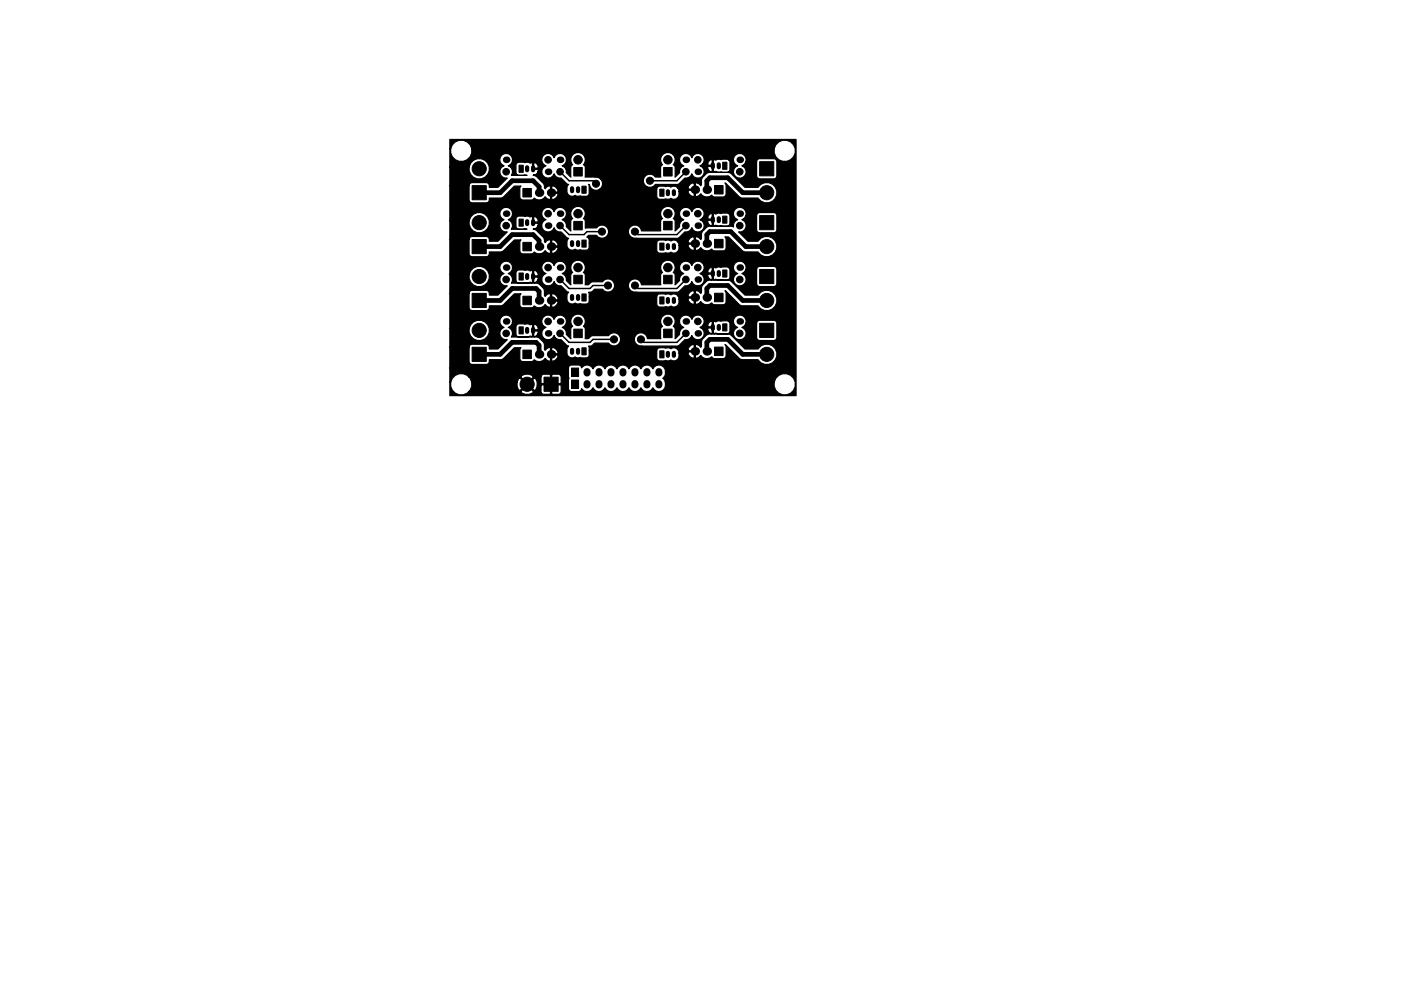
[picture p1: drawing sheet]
<svg xmlns="http://www.w3.org/2000/svg" width="297mm" height="210mm" viewBox="0 0 297 210" stroke-linecap="round" stroke-linejoin="round" font-family="sans-serif">
<g fill="#000">
<circle cx="107.3" cy="33.9" r=".7"/>
<circle cx="116.2" cy="36.4" r=".7"/>
<circle cx="118.7" cy="33.9" r=".7"/>
<circle cx="145.4" cy="33.9" r=".7"/>
<circle cx="148" cy="36.4" r=".7"/>
<circle cx="156.8" cy="33.9" r=".7"/>
<circle cx="107.3" cy="45.3" r=".7"/>
<circle cx="107.3" cy="56.8" r=".7"/>
<circle cx="114.3" cy="52.3" r=".9"/>
<circle cx="114.3" cy="40.9" r=".9"/>
<circle cx="116.2" cy="47.9" r=".7"/>
<circle cx="116.2" cy="59.3" r=".7"/>
<circle cx="116.8" cy="40.9" r=".9"/>
<circle cx="116.8" cy="52.3" r=".9"/>
<circle cx="118.7" cy="45.3" r=".7"/>
<circle cx="118.7" cy="56.8" r=".7"/>
<circle cx="145.4" cy="45.3" r=".7"/>
<circle cx="145.4" cy="56.8" r=".7"/>
<circle cx="147.3" cy="40.3" r=".9"/>
<circle cx="147.3" cy="51.7" r=".9"/>
<circle cx="148" cy="47.9" r=".7"/>
<circle cx="148" cy="59.3" r=".7"/>
<circle cx="149.9" cy="51.7" r=".9"/>
<circle cx="149.9" cy="40.3" r=".9"/>
<circle cx="156.8" cy="56.8" r=".7"/>
<circle cx="156.8" cy="45.3" r=".7"/>
<circle cx="107.3" cy="68.2" r=".7"/>
<circle cx="114.3" cy="75.2" r=".9"/>
<circle cx="114.3" cy="63.7" r=".9"/>
<circle cx="116.2" cy="70.7" r=".7"/>
<circle cx="116.8" cy="63.7" r=".9"/>
<circle cx="116.8" cy="75.2" r=".9"/>
<circle cx="118.7" cy="68.2" r=".7"/>
<circle cx="145.4" cy="68.2" r=".7"/>
<circle cx="147.3" cy="63.1" r=".9"/>
<circle cx="147.3" cy="74.5" r=".9"/>
<circle cx="148" cy="70.7" r=".7"/>
<circle cx="149.9" cy="63.1" r=".9"/>
<circle cx="149.9" cy="74.5" r=".9"/>
<circle cx="156.8" cy="68.2" r=".7"/>
</g>
<g fill="#000" stroke="#000" stroke-width=".21">
<path d="M110 35.1h.9v1.5h-.9zM121.7 35.5h1.8v1.8h-1.8zM140.7 35.5h1.8v1.8h-1.8zM153.2 34.4h.9v1.5h-.9zM151.5 39.4h1.8v1.8h-1.8zM161.1 34.3h3v3h-3zM100.1 39.4h3v3h-3zM100.1 50.8h3v3h-3zM110.9 40h1.8v1.8h-1.8zM110.9 51.4h1.8v1.8h-1.8zM110 57.9h.9v1.5h-.9zM110 46.5h.9v1.5h-.9z"/>
<path d="M123.4 39.5h.9v1.5h-.9zM123.4 50.9h.9v1.5h-.9zM121.7 47h1.8v1.8h-1.8zM139.9 40.1h.9v1.5h-.9zM139.9 51.6h.9v1.5h-.9zM140.7 47h1.8v1.8h-1.8zM153.2 45.9h.9v1.5h-.9zM153.2 57.3h.9v1.5h-.9zM151.5 50.8h1.8v1.8h-1.8zM161.1 45.7h3v3h-3zM161.1 57.2h3v3h-3zM100.1 62.2h3v3h-3z"/>
<path d="M100.1 73.7h3v3h-3zM110.9 62.8h1.8v1.8h-1.8zM110.9 74.3h1.8v1.8h-1.8zM110 69.3h.9v1.5h-.9zM121.2 78.1h1.5v1.8h-1.5zM123.4 62.4h.9v1.5h-.9zM123.4 73.8h.9v1.5h-.9zM121.7 58.4h1.8v1.8h-1.8zM121.7 69.8h1.8v1.8h-1.8zM139.9 63h.9v1.5h-.9zM139.9 74.4h.9v1.5h-.9zM140.7 58.4h1.8v1.8h-1.8z"/>
<path d="M140.7 69.8h1.8v1.8h-1.8zM153.2 68.7h.9v1.5h-.9zM151.5 62.2h1.8v1.8h-1.8zM151.5 73.6h1.8v1.8h-1.8zM161.1 68.6h3v3h-3zM115.3 80h3v3h-3zM121.2 80.6h1.5v1.8h-1.5z"/>
<circle cx="101.6" cy="35.8" r="1.5"/>
<circle cx="107.3" cy="36.4" r=".7"/>
<circle cx="116.2" cy="33.9" r=".7"/>
<circle cx="118.7" cy="36.4" r=".7"/>
<circle cx="122.6" cy="33.9" r=".9"/>
<circle cx="126.4" cy="39" r=".75"/>
<circle cx="137.8" cy="38.3" r=".75"/>
<circle cx="141.6" cy="33.9" r=".9"/>
<circle cx="145.4" cy="36.4" r=".7"/>
<circle cx="148" cy="33.9" r=".7"/>
<circle cx="156.8" cy="36.4" r=".7"/>
<circle cx="101.6" cy="58.7" r="1.5"/>
<circle cx="101.6" cy="47.2" r="1.5"/>
<circle cx="107.3" cy="47.9" r=".7"/>
<circle cx="107.3" cy="59.3" r=".7"/>
<circle cx="116.2" cy="45.3" r=".7"/>
<circle cx="116.2" cy="56.8" r=".7"/>
<circle cx="118.7" cy="47.9" r=".7"/>
<circle cx="118.7" cy="59.3" r=".7"/>
<circle cx="122.6" cy="45.3" r=".9"/>
<circle cx="122.6" cy="56.8" r=".9"/>
<circle cx="127.6" cy="49.1" r=".75"/>
<circle cx="134.6" cy="49.1" r=".75"/>
<circle cx="141.6" cy="45.3" r=".9"/>
<circle cx="141.6" cy="56.8" r=".9"/>
<circle cx="145.4" cy="47.9" r=".7"/>
<circle cx="145.4" cy="59.3" r=".7"/>
<circle cx="148" cy="45.3" r=".7"/>
<circle cx="148" cy="56.8" r=".7"/>
<circle cx="156.8" cy="47.9" r=".7"/>
<circle cx="156.8" cy="59.3" r=".7"/>
<circle cx="162.6" cy="52.3" r="1.5"/>
<circle cx="162.6" cy="40.9" r="1.5"/>
<circle cx="101.6" cy="70.1" r="1.5"/>
<circle cx="107.3" cy="70.7" r=".7"/>
<circle cx="116.2" cy="68.2" r=".7"/>
<circle cx="118.7" cy="70.7" r=".7"/>
<circle cx="122.6" cy="68.2" r=".9"/>
<circle cx="128.9" cy="60.6" r=".75"/>
<circle cx="130.2" cy="72" r=".75"/>
<circle cx="134.6" cy="60.6" r=".75"/>
<circle cx="135.9" cy="72" r=".75"/>
<circle cx="141.6" cy="68.2" r=".9"/>
<circle cx="145.4" cy="70.7" r=".7"/>
<circle cx="148" cy="68.2" r=".7"/>
<circle cx="156.8" cy="70.7" r=".7"/>
<circle cx="162.6" cy="75.2" r="1.5"/>
<circle cx="162.6" cy="63.7" r="1.5"/>
<circle cx="111.8" cy="81.5" r="1.5"/>
</g>
<g fill="none" stroke="#000" stroke-width=".9">
<path d="M111.8 35.5v.6M113 35.5v.6M121.3 40v.6M122.6 40v.6M151.1 34.9v.6M152.4 34.9v.6M111.8 46.9v.6M111.8 58.4v.6M113 46.9v.6M113 58.4v.6M121.3 51.4v.6M122.6 51.4v.6"/>
<path d="M141.6 40.6v.6M141.6 52v.6M142.9 40.6v.6M142.9 52v.6M151.1 46.3v.6M151.1 57.7v.6M152.4 46.3v.6M152.4 57.7v.6M111.8 69.8v.6M113 69.8v.6M121.3 62.8v.6M121.3 74.2v.6"/>
<path d="M122.6 62.8v.6M122.6 74.2v.6M141.6 63.4v.6M141.6 74.9v.6M142.9 63.4v.6M142.9 74.9v.6M151.1 69.2v.6M152.4 69.2v.6"/>
</g>
<g fill="none" stroke="#000" stroke-width="1.5">
<path d="M124.5 78.8v.3M127 78.8v.3M129.5 78.8v.3M132.1 78.8v.3M134.6 78.8v.3M137.2 78.8v.3M139.7 78.8v.3M124.5 81.4v.3M127 81.4v.3M129.5 81.4v.3M132.1 81.4v.3M134.6 81.4v.3"/>
<path d="M137.2 81.4v.3M139.7 81.4v.3"/>
</g>
<path d="M101.6 40.9h4.4l2.6-2.6h4.4l1.3 1.3v1.3M101.6 52.3h4.4l2.6-2.5h4.4l1.3 1.2v1.3M149.9 40.3v-2l.6-.6h3.8l3.2 3.2h5.1M149.9 51.7v-1.9l.6-.7h4.4l3.2 3.2h4.5M101.6 63.7h4.4l2.6-2.5h5.1l.6 .6v1.9M101.6 75.2h4.4l2.6-2.6h5.1l.6 .7v1.9M149.9 63.1v-1.9l.6-.6h3.8l3.2 3.1h5.1M149.9 74.5v-1.9l.6-.6h3.8l3.2 3.2h5.1" fill="none" stroke="#000" stroke-width="1"/>
<path d="M118.7 36.4l1.9 1.9h5.1l.7 .7M145.4 36.4l-1.9 1.9h-5.7M118.7 47.9l1.9 1.9h3.2l.7-.7h3.1M118.7 59.3l1.9 1.9h4.5l.6-.6h3.2M145.4 47.9l-1.9 1.9h-8.2l-.7-.7M145.4 59.3l-1.9 1.9h-8.2l-.7-.6M118.7 70.7l1.9 1.9h4.5l.6-.6h4.5M145.4 70.7l-1.9 1.9h-7l-.6-.6" fill="none" stroke="#000" stroke-width=".31"/>
<path d="M95.4 29.6h73.4v54.3h-73.4v-2.8h.2v.9a2.24 2.24 0 0 0 1.6 1.7 2.24 2.24 0 0 0 2.2-.7h11l.2 .4a1.78 1.78 0 0 0 2.5-.4l-1.3-1.3-1.4 1.3h-11l.6-1v-.9h9.6v.9l.3 .7 .3 .2 1.4-1.4h.3l1.4 1.4 .3-.2 .3-.9h.8v1.4l.3 .4 1.6 .1 .1-.2v-1.8h.3v1.8l.1 .2h1.4l.4-.3 .1-1.6-.2-.1h-3.9l-.2 .1h-.8v-.7l-.3-.7-.3-.2-1.4 1.3h-.3l-1.4-1.3-.3 .2-.3 .7h-9.6l-.6-1.1h11l1.4 1.3 1.3-1.3-.1-.1h1.7v1.3l.2 .2h1.8v-1.8h.3v1.8h1.8l.2-.2v-1.3l-.5-.5h-1.4l-.1 .2-.4-.2h-1.4l-.5 .5h-1.7a1.7 1.7 0 0 0-2.6 .1h-11l-.3-.4a2.28 2.28 0 0 0-3.5 1.5h-.2v-3h25.1v1.8l.2 .4-.2 .3 .1 2.1 .6 .4h1.5a.64 .64 0 0 0 .6-.6 1.37 1.37 0 0 0 2.4-.2 1.39 1.39 0 0 0 1.3 .8 1.39 1.39 0 0 0 1.3-.8 1.39 1.39 0 0 0 1.2 .8 1.39 1.39 0 0 0 1.3-.8 1.39 1.39 0 0 0 1.3 .8 1.39 1.39 0 0 0 1.2-.8 1.39 1.39 0 0 0 1.3 .8 1.39 1.39 0 0 0 1.3-.8 1.39 1.39 0 0 0 1.3 .8 1.39 1.39 0 0 0 1.2-.8 1.44 1.44 0 0 0 1.9 .7 1.44 1.44 0 0 0 .8-1.9h23v.9a2.28 2.28 0 0 0 3.5 1.4 2.28 2.28 0 0 0 0-3.8 2.28 2.28 0 0 0-3.5 1.5h-23l-.6-.8a1.49 1.49 0 0 0 .2-2.4 1.49 1.49 0 0 0-2.3 .3 1.39 1.39 0 0 0-1.2-.8 1.39 1.39 0 0 0-1.3 .8 1.39 1.39 0 0 0-1.3-.8 1.39 1.39 0 0 0-1.3 .8 1.39 1.39 0 0 0-1.2-.8 1.39 1.39 0 0 0-1.3 .8 1.39 1.39 0 0 0-1.3-.8 1.39 1.39 0 0 0-1.2 .8 1.39 1.39 0 0 0-1.3-.8 1.39 1.39 0 0 0-1.3 .8 1.37 1.37 0 0 0-2.4-.1 .64 .64 0 0 0-.6-.7l-1.8 .1-.4 .6h-25.1v-4.4h4.1v3l.1 .4 .5 .2h3a.74 .74 0 0 0 .6-1l2.8-.1 2.6-2.4h1.4l-.3 .5v1.8a.65 .65 0 0 0 .7 .6h1.8l.6-.4a1.55 1.55 0 0 0 2.3-.3l.3 .4 .6 .3 .2-.2v-1.2h.3v1.2a1.04 1.04 0 0 0 1.2-1.2h-1.5v-1.5h.3v1.3h1.2l.1-.3a1.26 1.26 0 0 0-1.6-1l-.2-.1-.6 .2-.3 .4-.2-.2a2.26 2.26 0 0 0-1.8-2.6h-1.8l.6-.2 .3 .1 .2-.1v-1.1h.3v1.1l.1 .1 .4-.1 .3-.6h.8l.1 .6a1.36 1.36 0 0 0 1.3 .8 1.36 1.36 0 0 0 1.3-.9 1.29 1.29 0 0 0 1.5 .9l1.1 1.1 .5 .2a1.51 1.51 0 0 0 .7 2.5l.6-.2a1.01 1.01 0 0 0 1.1 .1l1.3 .1 .4-.1 .2-.5v-.9h14.3v1.5a.65 .65 0 0 0 .7 .7l1.2-.1 .5 .1 .6-.2 .3 .1a1.2 1.2 0 0 0 1.2-.3 1.2 1.2 0 0 0 .3-1.3h1.8l.6 .9 .6 .2 .2-.1v-1.2h-1.3l-.1 .2h-1.8l-.3-.7h2.1l.1 .2h1.3v-1.2h.2v2.7l.3 .1 .5-.2 .4-.4 .2 .3a1.61 1.61 0 0 0 2.1 0l.6 .4h1.8a.65 .65 0 0 0 .6-.7v-1.8l-.2-.5 3.3 3.1 3.7 .1a2.17 2.17 0 0 0 3.3 .5 2.17 2.17 0 0 0 0-3.3 2.17 2.17 0 0 0-3.3 .5h-2.7l-3.3-3.1h-2.3l.5-.2 1.2 .2 .5-.2 .2-.5v-1.5l-.3-.5h1a1.31 1.31 0 0 0 .9 1.3 1.35 1.35 0 0 0-.6 2 1.35 1.35 0 0 0 2.1 0 1.35 1.35 0 0 0-.6-2 1.23 1.23 0 0 0 .8-.9h2.3v3a.65 .65 0 0 0 .7 .6h3l.4-.1 .2-.5v-3a.65 .65 0 0 0-.6-.6h-3l-.5 .1-.2 .5h-2.3a1.35 1.35 0 0 0-1.1-1.7 1.35 1.35 0 0 0-1.5 1.3l-1.4-.1-1.2 .1a1.01 1.01 0 0 0-1.1 .1l-.4-.2-.1 .1v2.5l.1 .1 .4-.2 .6 .3h-2.3a2.32 2.32 0 0 0-1.4 2.6l-.1 .2-.4-.4-.5-.2-.3 .1-.4-.1-.6 .2-.6 .9h-2.1a1.04 1.04 0 0 0-1.5-.2 1.01 1.01 0 0 0-1.1-.1l-1.5-.1-.4 .6h-14.3l-.1-1h.6l.7-.6h2.9l.4 .4a1.41 1.41 0 0 0 1.6 0 1.41 1.41 0 0 0 .6-1.5h2.9v.6a1.68 1.68 0 0 0 1.9 1.1h7.4l1.4-1.3 1-.2 .5-.6a1.35 1.35 0 0 0 2.1 .5 1.35 1.35 0 0 0-.2-2.2h1.4v.3a.76 .76 0 0 0 1 .8v-1.1h-2.4l-.2-.1 .6-.5h1v.3h1v-1.1l-.2-.1-.3 .2-.5 .7h-1a1.34 1.34 0 0 0-.4-2 1.34 1.34 0 0 0-1.9 .8 1.35 1.35 0 0 0-2.2-.6 1.35 1.35 0 0 0 .5 2.3 1.29 1.29 0 0 0-.9 1.5l-1 .8 .1-2-.5-.6a1.55 1.55 0 0 0 0-2.1 1.55 1.55 0 0 0-2.2 0 1.55 1.55 0 0 0 0 2.1l-.4 .6v2h-2.8v-.1a1.41 1.41 0 0 0-1.4-1.1 1.41 1.41 0 0 0-1.4 1.1h-2.9l-.3-.5a1.41 1.41 0 0 0-2.3 0h-3.3l-.5 .2-.4 .4h-.7v-2l-.4-.6a1.55 1.55 0 0 0-.1-2.1 1.55 1.55 0 0 0-2.1 0 1.55 1.55 0 0 0-.1 2.1l-.4 .6 .1 2-1-.8a1.29 1.29 0 0 0-.9-1.5 1.35 1.35 0 0 0 .5-2.3 1.35 1.35 0 0 0-2.2 .6 1.34 1.34 0 0 0-2.3-.6 1.34 1.34 0 0 0 .6 2.3 1.31 1.31 0 0 0-1 1.2h-.8l.1-.5h-1.2v-1.3h.3v1.1h.9a.91 .91 0 0 0-.2-1 .91 .91 0 0 0-1-.1l-.2-.1-.3 .1a1.01 1.01 0 0 0-1.1-.1l-1.3-.1-.4 .2-.2 .4v1.5a.65 .65 0 0 0 .6 .7l1.3-.1 .5 .1h-3.4a1.33 1.33 0 0 0-.7-2 1.34 1.34 0 0 0 .7-2.1 1.34 1.34 0 0 0-2.2 0 1.34 1.34 0 0 0 .7 2.1 1.35 1.35 0 0 0-.9 1.6 1.35 1.35 0 0 0 1.5 1l-1.9 1.9h-1.9a.77 .77 0 0 0-.6-1h-3l-.5 .2-.1 .5h-4.1v-4h4.1a2.18 2.18 0 0 0 2.5 2.5 2.18 2.18 0 0 0 1.4-3.3 2.18 2.18 0 0 0-3.6 0l-.3 .8h-4.1v-7.5h4.1v3l.1 .5 .5 .2h3a.74 .74 0 0 0 .6-1l2.8-.1 2.6-2.5h1.4l-.3 .5v1.8a.65 .65 0 0 0 .7 .7h1.8l.6-.4a1.55 1.55 0 0 0 2.3-.3l.3 .4 .6 .2 .2-.1v-1.2h.3v1.2a1.04 1.04 0 0 0 1.2-1.2h-1.5v-1.5h.3v1.2h1.2l.1-.2a1.26 1.26 0 0 0-1.6-1l-.2-.1-.6 .2-.3 .4-.2-.2a2.26 2.26 0 0 0-1.8-2.6h-1.8l.6-.3 .3 .2 .2-.1v-1.1h.3v1.1l.1 .1 .4-.2 .3-.5h.8l.1 .5a1.36 1.36 0 0 0 1.3 .8 1.36 1.36 0 0 0 1.3-.9 1.29 1.29 0 0 0 1.5 .9l1.1 1.2 .5 .2a1.51 1.51 0 0 0 .7 2.5l.6-.2a1.01 1.01 0 0 0 1.1 .1l1.3 .1 .4-.2 .2-.4v-.9h14.3v1.5a.65 .65 0 0 0 .7 .6l1.2-.1 .5 .2 .6-.3 .3 .2a1.2 1.2 0 0 0 1.2-.3 1.2 1.2 0 0 0 .3-1.3h1.8l.6 .9 .6 .2 .2-.1v-1.3h-1.3l-.1 .3h-1.8l-.3-.8h2.1l.1 .3h1.3v-1.3h.2v2.8l.3 .1 .5-.2 .4-.4 .2 .2a1.61 1.61 0 0 0 2.1 .1l.6 .4h1.8a.65 .65 0 0 0 .6-.7v-1.8l-.2-.5 3.3 3.1 3.7 .1a2.17 2.17 0 0 0 3.3 .5 2.17 2.17 0 0 0 0-3.3 2.17 2.17 0 0 0-3.3 .5h-2.7l-3.3-3.1-2.3-.1 .5-.1 1.2 .1 .5-.2 .2-.4v-1.5l-.3-.5h1a1.31 1.31 0 0 0 .9 1.2 1.35 1.35 0 0 0-.6 2.1 1.35 1.35 0 0 0 2.1 0 1.35 1.35 0 0 0-.6-2.1 1.23 1.23 0 0 0 .8-.8h2.3v3a.65 .65 0 0 0 .7 .6h3l.4-.2 .2-.4v-3a.65 .65 0 0 0-.6-.7h-3l-.5 .2-.2 .5h-2.3a1.35 1.35 0 0 0-1.1-1.8 1.35 1.35 0 0 0-1.5 1.4l-1.4-.2-1.2 .1a1.01 1.01 0 0 0-1.1 .2l-.4-.2-.1 .1v2.5l.1 .1 .4-.2 .6 .2-2.3 .1a2.32 2.32 0 0 0-1.4 2.5l-.1 .3-.4-.4-.5-.3-.3 .1-.4-.1-.6 .3-.6 .8h-2.1a1.04 1.04 0 0 0-1.5-.1 1.01 1.01 0 0 0-1.1-.1l-1.5-.1-.4 .6h-14.3l-.1-1h.6l.7-.6h1.6l.4 .3a1.41 1.41 0 0 0 1.6 0 1.41 1.41 0 0 0 .6-1.4h2.9v.5a1.68 1.68 0 0 0 2 1.2h8.3l.6-.2 1.1-1.2 1-.2 .5-.6a1.35 1.35 0 0 0 2.1 .5 1.35 1.35 0 0 0-.2-2.1h1.4v.3a.76 .76 0 0 0 1 .8v-1.1h-2.4l-.2-.2 .6-.4h1v.3h1v-1.1l-.2-.1-.3 .2-.5 .7h-1a1.34 1.34 0 0 0-.4-2 1.34 1.34 0 0 0-1.9 .7 1.35 1.35 0 0 0-2.2-.5 1.35 1.35 0 0 0 .5 2.2 1.29 1.29 0 0 0-.9 1.5l-1 .9 .1-2-.5-.6a1.55 1.55 0 0 0 0-2.2 1.55 1.55 0 0 0-2.2 0 1.55 1.55 0 0 0 0 2.2l-.4 .6v2h-4.1v-.1a1.41 1.41 0 0 0-1.4-1.1 1.41 1.41 0 0 0-1.4 1.1h-2.9l-.2-.5a1.41 1.41 0 0 0-2.4 0h-2l-.5 .2-.4 .4h-.7v-2l-.4-.6a1.55 1.55 0 0 0-.1-2.2 1.55 1.55 0 0 0-2.1 0 1.55 1.55 0 0 0-.1 2.2l-.4 .6 .1 2-1-.9a1.29 1.29 0 0 0-.9-1.5 1.35 1.35 0 0 0 .5-2.2 1.35 1.35 0 0 0-2.2 .5 1.34 1.34 0 0 0-2.3-.5 1.34 1.34 0 0 0 .6 2.2 1.31 1.31 0 0 0-1 1.3h-.8l.1-.5h-1.2v-1.3h.3v1h.9a.91 .91 0 0 0-.2-.9 .91 .91 0 0 0-1-.1l-.2-.2-.3 .2a1.01 1.01 0 0 0-1.1-.1l-1.3-.1-.4 .2-.2 .4v1.5a.65 .65 0 0 0 .6 .7l1.3-.1 .5 .1h-3.4a1.33 1.33 0 0 0-.7-2.1 1.34 1.34 0 0 0 .7-2 1.34 1.34 0 0 0-2.2 0 1.34 1.34 0 0 0 .7 2 1.35 1.35 0 0 0-.9 1.7 1.35 1.35 0 0 0 1.5 .9l-1.9 2h-1.9a.77 .77 0 0 0-.6-1h-3l-.5 .2-.1 .4h-4.1v-4h4.1a2.18 2.18 0 0 0 2.5 2.6 2.18 2.18 0 0 0 1.4-3.3 2.18 2.18 0 0 0-3.6 0l-.3 .7h-4.1v-7.4h4.1v3l.1 .5 .5 .2h3a.74 .74 0 0 0 .6-1l2.8-.1 2.6-2.5h1.4l-.3 .5v1.8a.65 .65 0 0 0 .7 .7h1.8l.6-.4a1.55 1.55 0 0 0 2.3-.3l.3 .4 .6 .2 .2-.1v-1.3h.3v1.3a1.04 1.04 0 0 0 1.2-1.3h-1.5v-1.5h.3v1.3h1.2l.1-.2a1.26 1.26 0 0 0-1.6-1.1l-.2-.1-.6 .3-.3 .4-.5-1.3-1.3-1.2-.8-.4 .2-.1 .1 .1 .4-.2 .3-.5h.8a1.36 1.36 0 0 0 1.2 1.3 1.36 1.36 0 0 0 1.5-.9 1.29 1.29 0 0 0 1.5 .9l1.1 1.1 .5 .3a1.51 1.51 0 0 0 .7 2.5l.6-.2a1.01 1.01 0 0 0 1.1 .1l1.3 .1 .4-.2 .2-.5v-.8h14.3v1.5a.65 .65 0 0 0 .7 .6l1.2-.1 .5 .1 .6-.2 .3 .1a1.2 1.2 0 0 0 1.2-.3 1.2 1.2 0 0 0 .3-1.3h1.8l.6 .9 .6 .3 .2-.1v-1.3h-1.3l-.1 .2h-1.8l-.3-.7h2.1l.1 .3h1.3v-1.3h.2v2.8l.3 .1 .5-.3 .4-.4 .2 .3a1.61 1.61 0 0 0 2.1 0l.6 .4h1.8a.65 .65 0 0 0 .6-.6v-1.8l-.2-.5h.8l3.2 3.1 3 .1a2.17 2.17 0 0 0 3.3 .5 2.17 2.17 0 0 0 0-3.3 2.17 2.17 0 0 0-3.3 .5h-2.1l-2-2a1.35 1.35 0 0 0 1.6-1 1.35 1.35 0 0 0-.9-1.6 1.23 1.23 0 0 0 .8-.9h2.3v3a.65 .65 0 0 0 .7 .7h3l.4-.2 .2-.5v-3a.65 .65 0 0 0-.6-.6h-3l-.5 .2-.2 .4h-2.3a1.35 1.35 0 0 0-.8-1.7 1.35 1.35 0 0 0-1.7 .9 1.35 1.35 0 0 0 .8 1.7 1.3 1.3 0 0 0-.9 1.6l-.6-.2h-2.5h.6a1.91 1.91 0 0 0 1.6-.2l.2-.4v-1.5l-.2-.5-.5-.2-1.2 .1a1.01 1.01 0 0 0-1.1 .1l-.4-.1-.1 .1v2.4l.1 .1 .4-.1 .6 .2-2.3 .1a2.32 2.32 0 0 0-1.4 2.5l-.1 .2-.4-.4-.5-.2-.3 .1-.4-.1-.6 .2-.6 .9h-2.1a1.04 1.04 0 0 0-1.5-.2 1.01 1.01 0 0 0-1.1-.1h-1.5l-.4 .6h-14.3v-.9l-.5-.4 .4-.4h1.7a1.41 1.41 0 0 0 1.7 .5 1.41 1.41 0 0 0 .8-1.5h4.2v.5a1.68 1.68 0 0 0 2 1.2h8.3l.6-.3 1.1-1.1 1-.2 .5-.6a1.35 1.35 0 0 0 2.1 .5 1.35 1.35 0 0 0-.2-2.2h1.4v.3a.76 .76 0 0 0 1 .8v-1.1h-2.4l-.2-.1 .6-.4h1v.3h1v-1.1l-.2-.1-.3 .1-.5 .8h-1a1.34 1.34 0 0 0-.4-2.1 1.34 1.34 0 0 0-1.9 .8 1.35 1.35 0 0 0-2.2-.5 1.35 1.35 0 0 0 .5 2.2 1.29 1.29 0 0 0-.9 1.5l-1 .9 .1-2-.5-.6a1.55 1.55 0 0 0 0-2.2 1.55 1.55 0 0 0-2.2 0 1.55 1.55 0 0 0 0 2.2l-.4 .6v2h-4.1v-.1a1.41 1.41 0 0 0-1.4-1.2 1.41 1.41 0 0 0-1.4 1.2h-4.2l-.2-.5a1.41 1.41 0 0 0-2.3 0h-2.4v-1.7l-.4-.3a1.55 1.55 0 0 0-.1-2.2 1.55 1.55 0 0 0-2.1 0 1.55 1.55 0 0 0-.1 2.2l-.4 .6 .1 2-1-.9a1.29 1.29 0 0 0-.9-1.5 1.35 1.35 0 0 0 .5-2.2 1.35 1.35 0 0 0-2.2 .5 1.34 1.34 0 0 0-2.3-.5 1.34 1.34 0 0 0 .6 2.2 1.31 1.31 0 0 0-1 1.3h-.8l.1-.5h-1.2v-1.4h.3v1.1h.9a.91 .91 0 0 0-.2-.9 .91 .91 0 0 0-1-.2l-.2-.1-.3 .2a1.01 1.01 0 0 0-1.1-.1l-1.3-.2-.4 .2-.2 .5v1.5a.65 .65 0 0 0 .6 .6l1.3-.1 .5 .1h-3.4a1.33 1.33 0 0 0-.7-2 1.34 1.34 0 0 0 .7-2.1 1.34 1.34 0 0 0-2.2 0 1.34 1.34 0 0 0 .7 2.1 1.35 1.35 0 0 0-.9 1.6 1.35 1.35 0 0 0 1.5 1l-1.9 2h-1.9a.77 .77 0 0 0-.6-1h-3l-.5 .2-.1 .4h-4.1v-4h4.1a2.18 2.18 0 0 0 2.5 2.6 2.18 2.18 0 0 0 1.4-3.4 2.18 2.18 0 0 0-3.6 0l-.3 .8h-4.1v-7.4h4.1v3l.1 .4 .5 .2h3a.74 .74 0 0 0 .6-1h2.8l2.6-2.5h1.4l-.3 .5v1.8a.65 .65 0 0 0 .7 .6h1.8l.6-.4a1.55 1.55 0 0 0 2.3-.3l.3 .4 .6 .3 .2-.1v-1.3h.3v1.3a1.04 1.04 0 0 0 1.2-1.3h-1.5v-1.5h.3v1.3h1.2l.1-.3a1.26 1.26 0 0 0-1.6-1l-.2-.1-.6 .3-.3 .3-.5-1.2-1.3-1.3-.8-.3 .2-.2 .1 .2 .4-.2 .3-.6h.8a1.36 1.36 0 0 0 1.2 1.4 1.36 1.36 0 0 0 1.5-.9 1.29 1.29 0 0 0 1.5 .9l1.1 1.1 .5 .2a1.51 1.51 0 0 0 .7 2.6l.6-.3a1.01 1.01 0 0 0 1.1 .1l1.3 .2 .4-.2 .2-.5-.1-1.9 .2 .2a1.41 1.41 0 0 0 2.2 .8h12v1.5a.65 .65 0 0 0 .7 .7l1.2-.1 .5 .1 .6-.2 .3 .1a1.2 1.2 0 0 0 1.2-.3 1.2 1.2 0 0 0 .3-1.3h1.8l.6 .9 .6 .2 .2-.1v-1.2h-1.3l-.1 .2h-1.8l-.3-.7h2.1l.1 .2h1.3v-1.2h.2v2.7l.3 .1 .5-.2 .4-.4 .2 .3a1.61 1.61 0 0 0 2.1 0l.6 .4h1.8a.65 .65 0 0 0 .6-.6v-1.8l-.2-.6 3.3 3.2h3.7a2.17 2.17 0 0 0 3.3 .5 2.17 2.17 0 0 0 0-3.3 2.17 2.17 0 0 0-3.3 .6h-2.7l-3.3-3.2h-2.3l.5-.1 1.2 .1 .5-.2 .2-.5v-1.5l-.3-.5h1a1.31 1.31 0 0 0 .9 1.3 1.35 1.35 0 0 0-.6 2.1 1.35 1.35 0 0 0 2.1 0 1.35 1.35 0 0 0-.6-2.1 1.23 1.23 0 0 0 .8-.9h2.3v3a.65 .65 0 0 0 .7 .7h3l.4-.2 .2-.5v-3a.65 .65 0 0 0-.6-.6h-3l-.5 .2-.2 .4h-2.3a1.35 1.35 0 0 0-1.1-1.7 1.35 1.35 0 0 0-1.5 1.3l-1.4-.1-1.2 .1a1.01 1.01 0 0 0-1.1 .1l-.4-.2-.1 .2v2.4l.1 .1 .4-.1 .6 .2h-2.3a2.32 2.32 0 0 0-1.4 2.6l-.1 .2-.4-.4-.5-.2-.3 .1-.4-.1-.6 .2-.6 .9h-2.1a1.04 1.04 0 0 0-1.5-.2 1.01 1.01 0 0 0-1.1-.1l-1.5-.1-.4 .6h-12a1.37 1.37 0 0 0 .2-2h9v.5a1.41 1.41 0 0 0 1.1 1.1 1.41 1.41 0 0 0 1.5-.6h4.8l1.4-1.3 1-.2 .5-.6a1.35 1.35 0 0 0 2.1 .5 1.35 1.35 0 0 0-.2-2.2h1.4v.3a.76 .76 0 0 0 1 .8v-1.1h-2.4l-.2-.1 .6-.5h1v.3h1v-1l-.2-.2-.3 .2-.5 .7h-1a1.34 1.34 0 0 0-.4-2 1.34 1.34 0 0 0-1.9 .8 1.35 1.35 0 0 0-2.2-.6 1.35 1.35 0 0 0 .5 2.3 1.29 1.29 0 0 0-.9 1.5l-1 .9 .1-2.1-.5-.6a1.55 1.55 0 0 0 0-2.1 1.55 1.55 0 0 0-2.2 0 1.55 1.55 0 0 0 0 2.1l-.4 .6v2.1h-1.1l-.4-.4a1.41 1.41 0 0 0-2.2 .9h-9l-.8-.5h-2.5v-2.1l-.4-.6a1.55 1.55 0 0 0-.1-2.1 1.55 1.55 0 0 0-2.1 0 1.55 1.55 0 0 0-.1 2.1l-.4 .6 .1 2.1-1-.9a1.29 1.29 0 0 0-.9-1.5 1.35 1.35 0 0 0 .5-2.3 1.35 1.35 0 0 0-2.2 .6 1.34 1.34 0 0 0-2.3-.6 1.34 1.34 0 0 0 .6 2.3 1.31 1.31 0 0 0-1 1.2h-.8l.1-.5-1.2 .1v-1.4h.3v1.1h.9a.91 .91 0 0 0-.2-.9 .91 .91 0 0 0-1-.2l-.2-.1-.3 .1a1.01 1.01 0 0 0-1.1-.1l-1.3-.1-.4 .2-.2 .5v1.5a.65 .65 0 0 0 .6 .6l1.3-.1 .5 .1h-3.4a1.33 1.33 0 0 0-.7-2 1.34 1.34 0 0 0 .7-2.1 1.34 1.34 0 0 0-2.2 0 1.34 1.34 0 0 0 .7 2.1 1.35 1.35 0 0 0-.9 1.6 1.35 1.35 0 0 0 1.5 1l-1.9 2h-1.9a.77 .77 0 0 0-.6-1.1h-3l-.5 .2-.1 .5h-4.1v-4h4.1a2.18 2.18 0 0 0 2.5 2.5 2.18 2.18 0 0 0 1.4-3.3 2.18 2.18 0 0 0-3.6 0l-.3 .8h-4.1v-3.8h.2a2.28 2.28 0 0 0 2.2 2.7 2.28 2.28 0 0 0 2.2-2.7h64.1v.8a2.28 2.28 0 0 0 3.5 1.5 2.28 2.28 0 0 0 0-3.8 2.28 2.28 0 0 0-3.5 1.5h-64.1l-.3-.9a2.28 2.28 0 0 0-2.4-.9 2.28 2.28 0 0 0-1.7 1.8h-.2z" fill="#000" stroke="#000" stroke-width=".25"/>
</svg>
